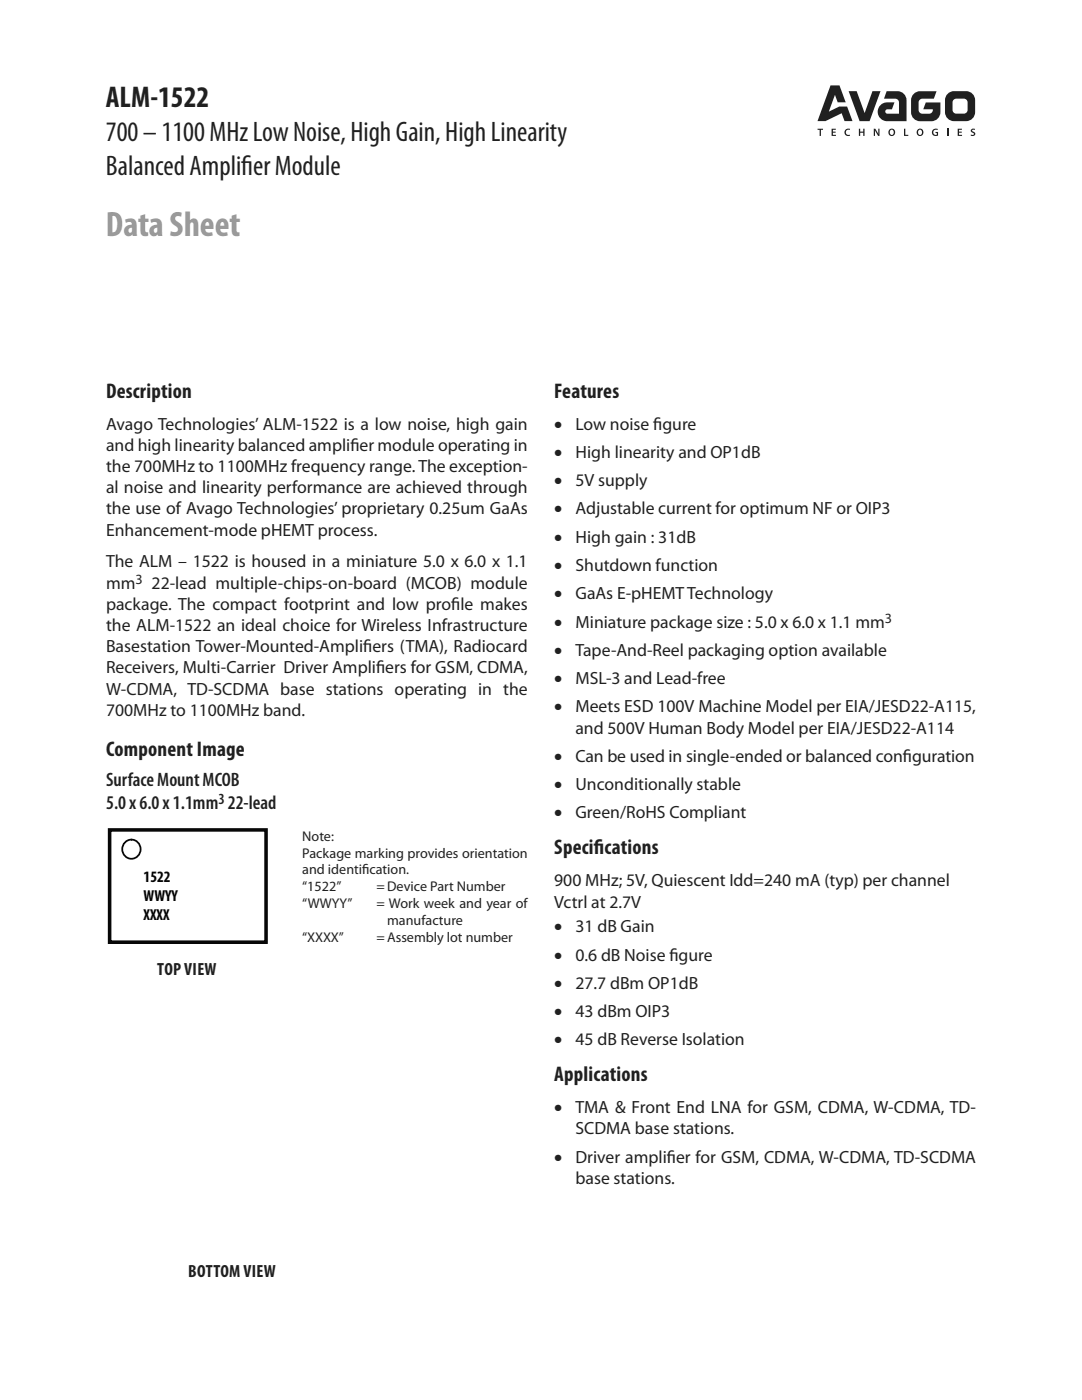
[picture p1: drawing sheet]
<svg xmlns="http://www.w3.org/2000/svg" width="216mm" height="279mm" viewBox="0 0 216 279" stroke-linecap="round" stroke-linejoin="round" font-family="sans-serif">
<defs><g id="words">
<text font-size="7.1" fill="#939598" x="21.1" y="47.1">Data Sheet</text>
<text font-size="6" fill="#231f20" x="21.1" y="21.4">ALM-1522</text>
<g font-size="5.6" fill="#231f20">
<text x="21.1" y="28.2">700 – 1100 MHz Low Noise, High Gain, High Linearity</text>
<text x="21.1" y="35">Balanced Amplifier Module</text>
</g>
<g font-size="4.2" fill="#231f20">
<text x="21.2" y="79.4">Description</text>
<text x="110.6" y="79.4">Features</text>
<text x="21.2" y="150.8">Component Image</text>
<text x="110.6" y="170.5">Specif</text>
<text x="118.5" y="170.5">ications</text>
<text x="110.6" y="215.8">Applications</text>
</g>
<g font-size="3.9" fill="#231f20">
<text x="21.2" y="156.8">Surface Mount MCOB</text>
<text x="21.2" y="161.5">5.0 x 6.0 x 1.1mm 22-lead</text>
</g>
<g font-size="3.5" fill="#231f20">
<text x="21.2" y="85.7">Avago Technologies’ ALM-1522 is a low noise, high gain</text>
<text x="21.2" y="90">and high linearity balanced amplif</text>
<text x="69.9" y="90">ier module operating in</text>
<text x="110.6" y="85.7">•</text>
<text x="114.8" y="85.7">Low noise f</text>
<text x="130.3" y="85.7">igure</text>
<text x="21.2" y="94.2">the 700MHz to 1100MHz frequency range. The exception-</text>
<text x="110.6" y="91.4">•</text>
<text x="114.8" y="91.4">High linearity and OP1dB</text>
<text x="21.2" y="98.4">al noise and linearity performance are achieved through</text>
<text x="110.6" y="97">•</text>
<text x="114.8" y="97">5V supply</text>
<text x="21.2" y="102.7">the use of Avago Technologies’ proprietary 0.25um GaAs</text>
<text x="21.2" y="106.9">Enhancement-mode pHEMT process.</text>
<text x="110.6" y="102.7">•</text>
<text x="114.8" y="102.7">Adjustable current for optimum NF or OIP3</text>
<text x="21.2" y="113.2">The ALM – 1522 is housed in a miniature 5.0 x 6.0 x 1.1</text>
<text x="110.6" y="108.3">•</text>
<text x="110.6" y="113.9">•</text>
<text x="114.8" y="108.3">High gain : 31dB</text>
<text x="114.8" y="113.9">Shutdown function</text>
<text x="21.2" y="117.5">mm</text>
<text x="30.3" y="117.5">22-lead multiple-chips-on-board (MCOB) module</text>
<text x="110.6" y="119.6">•</text>
<text x="114.8" y="119.6">GaAs E-pHEMT Technology</text>
<text x="21.2" y="121.7">package. The compact footprint and low prof</text>
<text x="21.2" y="125.9">the ALM-1522 an ideal choice for Wireless Infrastructure</text>
<text x="90" y="121.7">ile makes</text>
<text x="110.6" y="125.2">•</text>
<text x="114.8" y="125.2">Miniature package size : 5.0 x 6.0 x 1.1 mm</text>
<text x="21.2" y="130.2">Basestation Tower-Mounted-Amplif</text>
<text x="72.5" y="130.2">iers (TMA), Radiocard</text>
<text x="110.6" y="130.9">•</text>
<text x="114.8" y="130.9">Tape-And-Reel packaging option available</text>
<text x="21.2" y="134.4">Receivers, Multi-Carrier Driver Amplif</text>
<text x="75" y="134.4">iers for GSM, CDMA,</text>
<text x="110.6" y="136.5">•</text>
<text x="114.8" y="136.5">MSL-3 and Lead-free</text>
<text x="21.2" y="138.6">W-CDMA, TD-SCDMA base stations operating in the</text>
<text x="21.2" y="142.9">700MHz to 1100MHz band.</text>
<text x="110.6" y="142.2">•</text>
<text x="114.8" y="142.2">Meets ESD 100V Machine Model per EIA/JESD22-A115,</text>
<text x="114.8" y="146.4">and 500V Human Body Model per EIA/JESD22-A114</text>
<text x="110.6" y="152">•</text>
<text x="114.8" y="152">Can be used in single-ended or balanced conf</text>
<text x="180.2" y="152">iguration</text>
<text x="110.6" y="157.7">•</text>
<text x="114.8" y="157.7">Unconditionally stable</text>
<text x="110.6" y="163.3">•</text>
<text x="114.8" y="163.3">Green/RoHS Compliant</text>
<text x="110.6" y="176.9">900 MHz; 5V, Quiescent Idd=240 mA (typ) per channel</text>
<text x="110.6" y="181.1">Vctrl at 2.7V</text>
<text x="110.6" y="186.1">•</text>
<text x="110.6" y="191.7">•</text>
<text x="114.8" y="186.1">31 dB Gain</text>
<text x="114.8" y="191.7">0.6 dB Noise f</text>
<text x="133.6" y="191.7">igure</text>
<text x="31.4" y="194.6">Top View</text>
<text x="110.6" y="197.3">•</text>
<text x="114.8" y="197.3">27.7 dBm OP1dB</text>
<text x="110.6" y="203">•</text>
<text x="114.8" y="203">43 dBm OIP3</text>
<text x="110.6" y="208.6">•</text>
<text x="114.8" y="208.6">45 dB Reverse Isolation</text>
<text x="110.6" y="222.2">•</text>
<text x="114.8" y="222.2">TMA &amp; Front End LNA for GSM, CDMA, W-CDMA, TD-</text>
<text x="114.8" y="226.4">SCDMA base stations.</text>
<text x="110.6" y="232.1">•</text>
<text x="114.8" y="232.1">Driver amplif</text>
<text x="133.1" y="232.1">ier for GSM, CDMA, W-CDMA, TD-SCDMA</text>
<text x="114.8" y="236.3">base stations.</text>
<text x="37.5" y="254.9">BOTTOM View</text>
</g>
<g font-size="3.2" fill="#050504">
<text x="28.7" y="176">1522</text>
<text x="28.7" y="179.8">WWYY</text>
<text x="28.7" y="183.7">XXXX</text>
</g>
<text font-size="3.1" fill="#231f20" x="43.6" y="160.5">3</text>
<g font-size="2.8" fill="#231f20">
<text x="27.1" y="116.6">3</text>
<text x="176.6" y="124.4">3</text>
<text x="60.3" y="167.7">Note:</text>
<text x="60.3" y="171.1">Package marking provides orientation</text>
<text x="60.3" y="174.5">and identif</text>
<text x="60.3" y="177.9">“1522”</text>
<text x="72.3" y="174.5">ication.</text>
<text x="75.1" y="177.9">=Device Part Number</text>
<text x="60.3" y="181.3">“WWYY”</text>
<text x="75.1" y="181.3">= Work week and year of</text>
<text x="77.3" y="184.7">manufacture</text>
<text x="60.3" y="188.1">“XXXX”</text>
<text x="75.1" y="188.1">=Assembly lot number</text>
</g>
</g></defs>
<g fill="#231f20">
<path d="M163.1 25.7h1.1v.2h-.4v1.2h-.3v-1.2h-.4z"/>
<path d="M165.9 25.7h.9v.2h-.6v.4h.5v.2h-.5v.4h.6v.2h-.9z"/>
<path d="M168.7 25.9l.6-.2h.3v.2a.53 .53 0 0 0-.8 .5 .53 .53 0 0 0 .8 .5v.2a.76 .76 0 0 1-1-.2 .76 .76 0 0 1 .1-1z"/>
<path d="M171.4 25.7h.2v.6h.6v-.6h.3v1.4h-.3v-.6h-.6v.6h-.2z"/>
<path d="M174.4 25.7h.3l.6 1.1-.1-1.1h.3v1.4h-.3l-.6-1.1v1.1h-.2z"/>
<path d="M180.4 25.7h.2v1.2h.6v.2h-.8z"/>
<path d="M186.2 25.9l.5-.2h.4v.3a.54 .54 0 0 0-.9 .3 .54 .54 0 0 0 .7 .6v-.4h-.2v-.2h.5v.8a.78 .78 0 0 1-1.1-.2 .78 .78 0 0 1 .1-1z"/>
<path d="M189 25.7h.3v1.4h-.3z"/>
<path d="M191.1 25.7h.8v.2h-.5v.4h.5v.2h-.5v.4h.6v.2h-.9z"/>
<path d="M193.8 25.9l.4-.2h.4l-.1 .3-.5-.1v.3l.2 .1a.42 .42 0 0 1 .4 .3 .42 .42 0 0 1-.2 .5h-.7v-.3l.6 .1v-.3l-.2-.1a.42 .42 0 0 1-.3-.6z"/>
<path d="M165.7 17h1.8l1.2 3.4h-1.5l-.6-1.5-1.2 3.4 2-1h1.6l1.1 2.9h-1.6l-.6-1.6-3.2 1.6h-1.6z"/>
<path d="M182.3 18.7l.8-.4 .5-.1h3.3l-.6 1.5h-2.3a.75 .75 0 0 0-.7 .7v1.5a.75 .75 0 0 0 .7 .8h1.4a.77 .77 0 0 0 .7-.9h-1.9l.5-1.4h2.9a3.4 3.4 0 0 1-.5 3.3l-.3 .2a6.4 6.4 0 0 1-3.7 .2 1.8 1.8 0 0 1-1.3-1.7l.1-2.9z"/>
<path d="M169.3 18.2h1.6l1.6 4.4 1.6-4.4h1.6l-2.2 6h-2z"/>
<path d="M176.9 18.2h2.2a1.8 1.8 0 0 1 1.8 1.8v4.2h-3.9a1.88 1.88 0 0 1-1.9-1.9 1.88 1.88 0 0 1 1.9-1.9h1.5l-.5 1.4h-.9a.44 .44 0 0 0-.5 .5 .44 .44 0 0 0 .5 .4h2.3v-2.3a.75 .75 0 0 0-.8-.7h-2.2z"/>
<path d="M177.2 26.4a.75 .75 0 0 1 1.5 0 .75 .75 0 0 1-1.5 0zM177.7 26a.51 .51 0 0 0-.2 .6 .51 .51 0 0 0 .7 .3 .51 .51 0 0 0 .1-.7 .51 .51 0 0 0-.6-.2z"/>
<path d="M182.9 26.4a.71 .71 0 0 1 1.4 0 .71 .71 0 0 1-1.4 0zM183.4 26a.51 .51 0 0 0-.2 .6 .51 .51 0 0 0 .6 .3 .51 .51 0 0 0 .2-.7 .51 .51 0 0 0-.6-.2z"/>
<path d="M189.1 18.7l.8-.4 2.9-.1a1.8 1.8 0 0 1 1.8 1.8v2.4a1.8 1.8 0 0 1-1.8 1.8h-2.4a1.8 1.8 0 0 1-1.8-1.8v-2.9zM190.3 19.9l-.2 .5v1.5a.75 .75 0 0 0 .7 .8h1.5a.75 .75 0 0 0 .8-.8v-1.5a.75 .75 0 0 0-.8-.7h-1.5z"/>
</g>
<path d="M21.9 165.6h31.2v22.4h-31.2z" fill="none" stroke="#050504" stroke-width=".71"/>
<circle cx="26.2" cy="169.4" r="1.87" fill="none" stroke="#050504" stroke-width=".35"/>
<use href="#words"/>
</svg>
